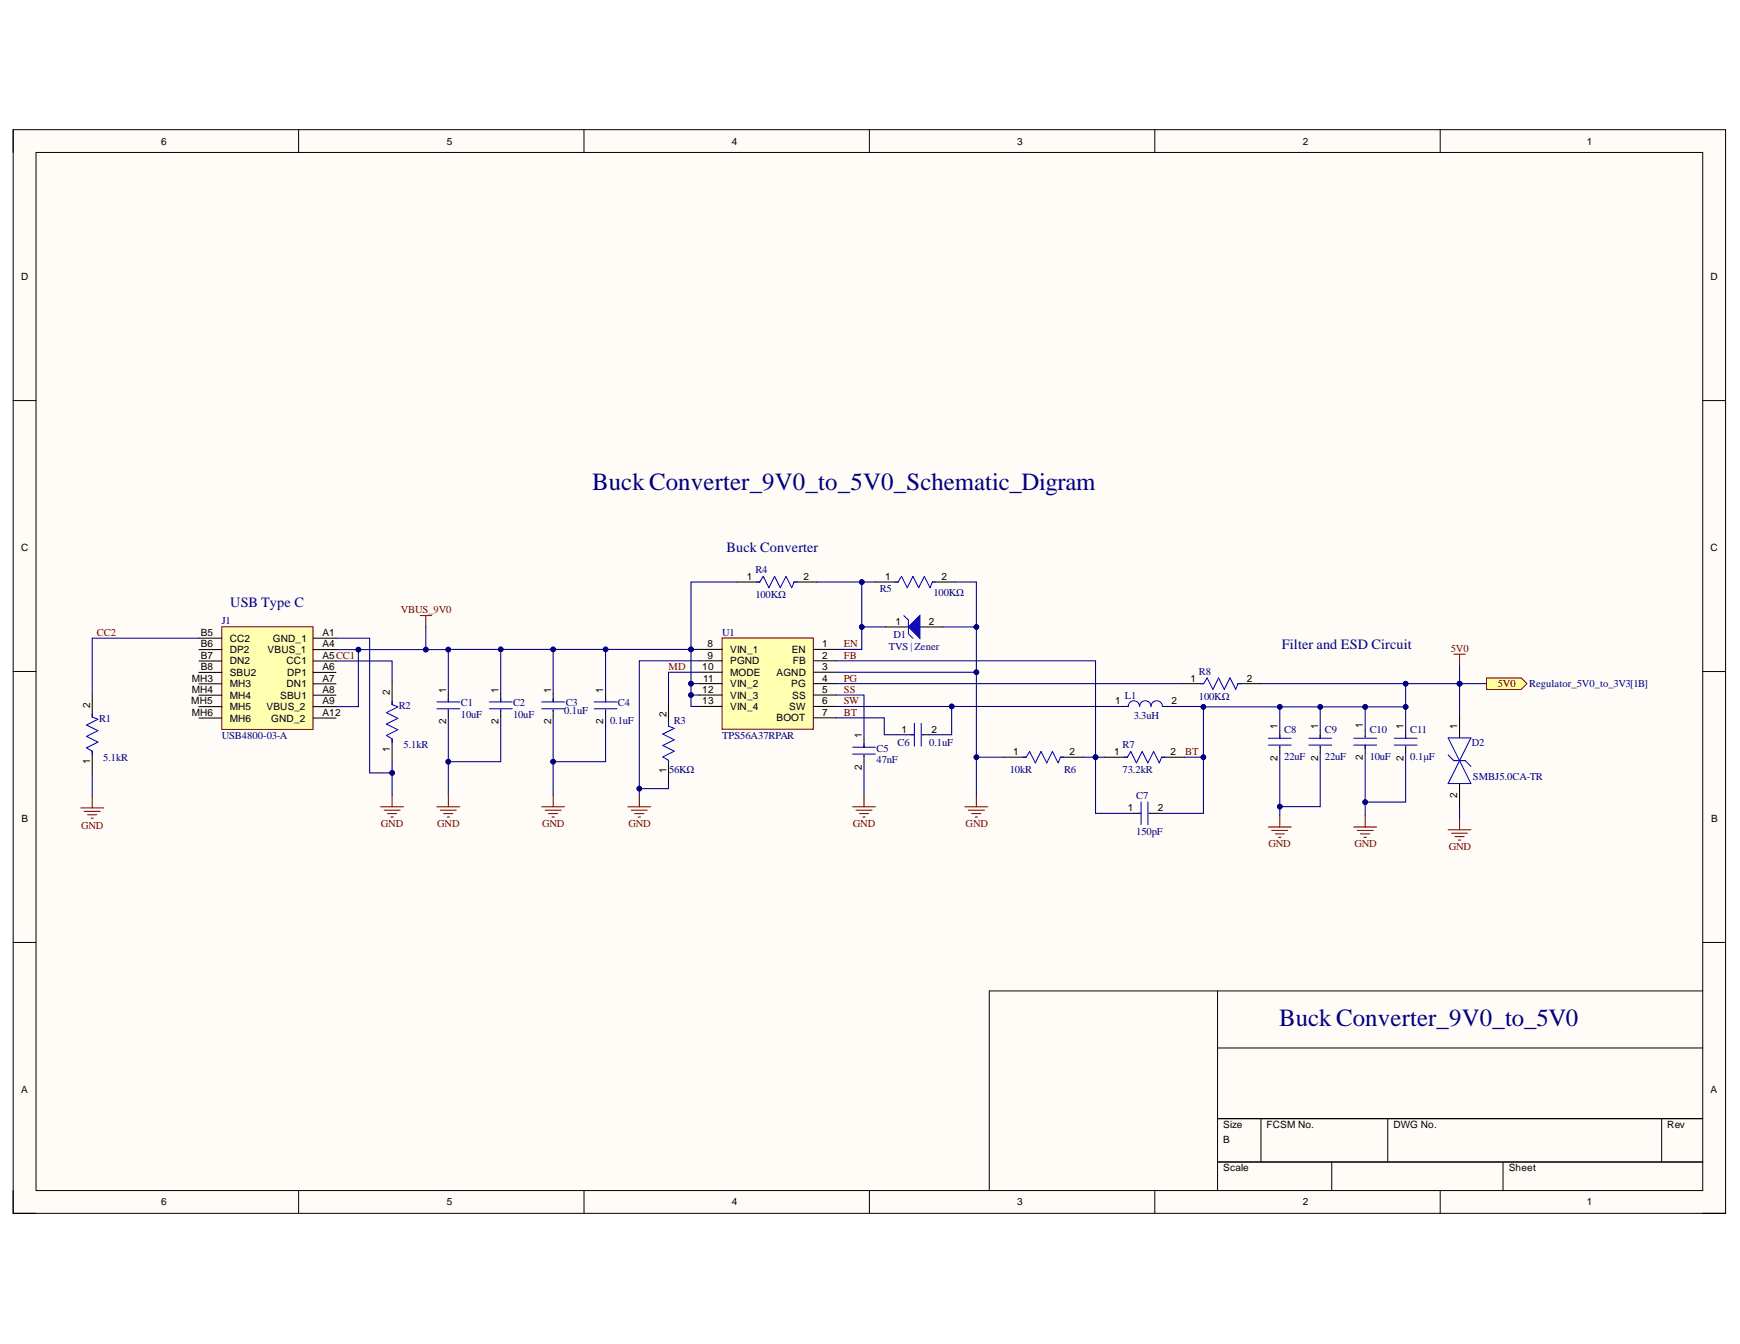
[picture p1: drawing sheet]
<svg xmlns="http://www.w3.org/2000/svg" width="279mm" height="216mm" viewBox="0 0 279 216" stroke-linecap="round" stroke-linejoin="round" font-family="sans-serif">
<defs><g id="words">
<g font-size="4" fill="#000080">
<text x="95.1" y="78.6">Buck Converter_9V0_to_5V0_Schematic_Digram</text>
<text x="205.4" y="164.9">Buck Converter_9V0_to_5V0</text>
</g>
<g font-size="2.3" fill="#000080">
<text x="116.7" y="88.7">Buck Converter</text>
<text x="37" y="97.5">USB Type C</text>
<text x="205.8" y="104.3">Filter and ESD Circuit</text>
</g>
<g font-size="1.7" fill="#000080">
<text x="121.3" y="92.1">R4</text>
<text x="141.3" y="95">R5</text>
<text x="149.9" y="95.7">100KΩ</text>
<text x="35.6" y="100.3">J1</text>
<text x="121.3" y="96.1">100KΩ</text>
<text x="116" y="102.1">U1</text>
<text x="142.7" y="104.4">TVS | Zener</text>
<text x="143.5" y="102.5">D1</text>
<text x="64" y="113.9">R2</text>
<text x="74" y="113.5">C1</text>
<text x="82.4" y="113.5">C2</text>
<text x="90.9" y="113.5">C3</text>
<text x="99.2" y="113.5">C4</text>
<text x="180.6" y="112.2">L1</text>
<text x="192.5" y="112.4">100KΩ</text>
<text x="192.5" y="108.4">R8</text>
<text x="245.6" y="110.4">Regulator_5V0_to_3V3[1B]</text>
<text x="15.9" y="115.9">R1</text>
<text x="35.6" y="118.6">USB4800-03-A</text>
<text x="74" y="115.3">10uF</text>
<text x="82.4" y="115.3">10uF</text>
<text x="90.6" y="114.7">0.1uF</text>
<text x="98" y="116.3">0.1uF</text>
<text x="108.2" y="116.3">R3</text>
<text x="116" y="118.6">TPS56A37RPAR</text>
<text x="144.1" y="119.8">C6</text>
<text x="149.2" y="119.8">0.1uF</text>
<text x="182" y="115.5">3.3uH</text>
<text x="206.2" y="117.7">C8</text>
<text x="212.7" y="117.7">C9</text>
<text x="219.9" y="117.7">C10</text>
<text x="226.4" y="117.7">C11</text>
<text x="236.3" y="119.8">D2</text>
<text x="16.6" y="122.2">5.1kR</text>
<text x="64.8" y="120.2">5.1kR</text>
<text x="107.4" y="124.1">56KΩ</text>
<text x="140.8" y="122.6">47nF</text>
<text x="140.8" y="120.8">C5</text>
<text x="162.2" y="124.1">10kR</text>
<text x="170.9" y="124.1">R6</text>
<text x="180.3" y="124.2">73.2kR</text>
<text x="180.3" y="120.2">R7</text>
<text x="206.2" y="122">22uF</text>
<text x="212.7" y="122">22uF</text>
<text x="219.9" y="122">10uF</text>
<text x="226.4" y="122">0.1μF</text>
<text x="236.5" y="125.3">SMBJ5.0CA-TR</text>
<text x="182.5" y="128.3">C7</text>
<text x="182.5" y="134.1">150pF</text>
</g>
<g font-size="1.7" fill="#800000">
<text x="64.4" y="98.5">VBUS_9V0</text>
<text x="15.6" y="102.1">CC2</text>
<text x="107.3" y="107.6">MD</text>
<text x="135.5" y="103.9">EN</text>
<text x="135.5" y="105.8">FB</text>
<text x="233" y="104.8">5V0</text>
<text x="135.5" y="109.5">PG</text>
<text x="135.5" y="111.3">SS</text>
<text x="135.5" y="113.1">SW</text>
<text x="240.5" y="110.4">5V0</text>
<text x="135.5" y="115">BT</text>
<text x="190.3" y="121.3">BT</text>
<text x="13" y="133.1">GND</text>
<text x="61.2" y="132.9">GND</text>
<text x="70.2" y="132.9">GND</text>
<text x="87" y="132.9">GND</text>
<text x="100.9" y="132.9">GND</text>
<text x="137" y="132.9">GND</text>
<text x="155.1" y="132.9">GND</text>
<text x="203.7" y="136.1">GND</text>
<text x="217.5" y="136.1">GND</text>
<text x="232.6" y="136.6">GND</text>
</g>
<g font-size="1.6">
<text x="25.9" y="23.3">6</text>
<text x="71.7" y="23.3">5</text>
<text x="117.5" y="23.3">4</text>
<text x="163.3" y="23.3">3</text>
<text x="209.2" y="23.3">2</text>
<text x="254.8" y="23.3">1</text>
<text x="3.4" y="45">D</text>
<text x="274.7" y="45">D</text>
<text x="3.4" y="88.5">C</text>
<text x="274.7" y="88.5">C</text>
<text x="119.9" y="93.2">1</text>
<text x="129" y="93.2">2</text>
<text x="142.1" y="93.2">1</text>
<text x="151.2" y="93.2">2</text>
<text x="143.8" y="100.4">1</text>
<text x="149.1" y="100.4">2</text>
<text x="32.2" y="102.1">B5</text>
<text x="32.2" y="104">B6</text>
<text x="32.2" y="105.9">B7</text>
<text x="32.2" y="107.6">B8</text>
<text x="36.9" y="103.1">CC2</text>
<text x="36.9" y="104.9">DP2</text>
<text x="36.9" y="106.7">DN2</text>
<text x="43" y="104.9">VBUS_1</text>
<text x="43.8" y="103.1">GND_1</text>
<text x="46" y="106.7">CC1</text>
<text x="51.8" y="102.1">A1</text>
<text x="51.8" y="104">A4</text>
<text x="51.8" y="105.9">A5CC1</text>
<text x="51.8" y="107.6">A6</text>
<text x="112.8" y="107.6">10</text>
<text x="113.6" y="104">8</text>
<text x="113.6" y="105.8">9</text>
<text x="117.2" y="104.9">VIN_1</text>
<text x="117.2" y="106.7">PGND</text>
<text x="127.1" y="104.9">EN</text>
<text x="127.3" y="106.7">FB</text>
<text x="132" y="104">1</text>
<text x="132" y="105.8">2</text>
<text x="132" y="107.6">3</text>
<text x="14.5" y="113.7" transform="rotate(-90 14.5 113.7)">2</text>
<text x="30.7" y="113.1">MH5</text>
<text x="30.8" y="109.5">MH3</text>
<text x="30.8" y="111.4">MH4</text>
<text x="36.9" y="108.6">SBU2</text>
<text x="36.9" y="110.4">MH3</text>
<text x="36.9" y="112.2">MH4</text>
<text x="45" y="112.2">SBU1</text>
<text x="46" y="110.4">DN1</text>
<text x="46.1" y="108.6">DP1</text>
<text x="51.8" y="109.5">A7</text>
<text x="51.8" y="111.4">A8</text>
<text x="51.8" y="113.1">A9</text>
<text x="62.6" y="111.7" transform="rotate(-90 62.6 111.7)">2</text>
<text x="71.6" y="111.3" transform="rotate(-90 71.6 111.3)">1</text>
<text x="80" y="111.3" transform="rotate(-90 80 111.3)">1</text>
<text x="88.5" y="111.3" transform="rotate(-90 88.5 111.3)">1</text>
<text x="96.9" y="111.3" transform="rotate(-90 96.9 111.3)">1</text>
<text x="112.8" y="111.3">12</text>
<text x="112.8" y="113.1">13</text>
<text x="112.9" y="109.5">11</text>
<text x="117.2" y="108.6">MODE</text>
<text x="117.2" y="110.4">VIN_2</text>
<text x="117.2" y="112.2">VIN_3</text>
<text x="124.7" y="108.6">AGND</text>
<text x="127.1" y="110.4">PG</text>
<text x="127.2" y="112.2">SS</text>
<text x="132" y="109.5">4</text>
<text x="132" y="111.3">5</text>
<text x="132" y="113.1">6</text>
<text x="179.1" y="113.1">1</text>
<text x="188.1" y="113.1">2</text>
<text x="191.2" y="109.5">1</text>
<text x="200.2" y="109.5">2</text>
<text x="30.8" y="115">MH6</text>
<text x="36.9" y="114.1">MH5</text>
<text x="36.9" y="115.9">MH6</text>
<text x="42.8" y="114.1">VBUS_2</text>
<text x="43.6" y="115.9">GND_2</text>
<text x="51.8" y="115">A12</text>
<text x="71.6" y="116.4" transform="rotate(-90 71.6 116.4)">2</text>
<text x="80" y="116.4" transform="rotate(-90 80 116.4)">2</text>
<text x="88.5" y="116.4" transform="rotate(-90 88.5 116.4)">2</text>
<text x="96.9" y="116.4" transform="rotate(-90 96.9 116.4)">2</text>
<text x="107" y="115.2" transform="rotate(-90 107 115.2)">2</text>
<text x="117.2" y="114.1">VIN_4</text>
<text x="124.7" y="115.8">BOOT</text>
<text x="126.7" y="114.1">SW</text>
<text x="132" y="115">7</text>
<text x="138.4" y="118.6" transform="rotate(-90 138.4 118.6)">1</text>
<text x="144.7" y="117.7">1</text>
<text x="149.6" y="117.7">2</text>
<text x="205.1" y="117.1" transform="rotate(-90 205.1 117.1)">1</text>
<text x="211.6" y="117.1" transform="rotate(-90 211.6 117.1)">1</text>
<text x="218.8" y="116.9" transform="rotate(-90 218.8 116.9)">1</text>
<text x="225.3" y="117.1" transform="rotate(-90 225.3 117.1)">1</text>
<text x="234" y="117" transform="rotate(-90 234 117)">1</text>
<text x="14.5" y="122.8" transform="rotate(-90 14.5 122.8)">1</text>
<text x="62.6" y="120.8" transform="rotate(-90 62.6 120.8)">1</text>
<text x="107" y="124.2" transform="rotate(-90 107 124.2)">1</text>
<text x="138.4" y="123.6" transform="rotate(-90 138.4 123.6)">2</text>
<text x="162.7" y="121.3">1</text>
<text x="171.7" y="121.3">2</text>
<text x="178.9" y="121.3">1</text>
<text x="188" y="121.3">2</text>
<text x="205.1" y="122.2" transform="rotate(-90 205.1 122.2)">2</text>
<text x="211.6" y="122.2" transform="rotate(-90 211.6 122.2)">2</text>
<text x="218.8" y="122" transform="rotate(-90 218.8 122)">2</text>
<text x="225.3" y="122.2" transform="rotate(-90 225.3 122.2)">2</text>
<text x="3.5" y="132">B</text>
<text x="181.1" y="130.3">1</text>
<text x="185.9" y="130.3">2</text>
<text x="234" y="128.2" transform="rotate(-90 234 128.2)">2</text>
<text x="274.7" y="132">B</text>
<text x="3.4" y="175.5">A</text>
<text x="274.7" y="175.5">A</text>
<text x="196.4" y="181.2">Size</text>
<text x="196.4" y="183.6">B</text>
<text x="203.4" y="181.2">FCSM No.</text>
<text x="223.7" y="181.2">DWG No.</text>
<text x="267.7" y="181.2">Rev</text>
<text x="196.4" y="188.1">Scale</text>
<text x="242.3" y="188.1">Sheet</text>
<text x="25.9" y="193.6">6</text>
<text x="71.7" y="193.6">5</text>
<text x="117.5" y="193.6">4</text>
<text x="163.3" y="193.6">3</text>
<text x="209.2" y="193.6">2</text>
<text x="254.8" y="193.6">1</text>
</g>
</g></defs>
<path d="M2.1 20.8h275v174.1h-275z" fill-rule="evenodd" fill="#fffcf8"/>
<path d="M2.1 20.8h275v174.1h-275z" fill="none" stroke="#000" stroke-width=".16"/>
<path d="M5.8 24.5h267.6v166.8h-267.6z" fill-rule="evenodd" fill="#fffcf8"/>
<g fill="none" stroke="#000" stroke-width=".16">
<path d="M2.1 20.8v3.7M5.8 24.5h267.6v166.8h-267.6zM47.9 20.8v3.7M93.8 20.8v3.7M139.6 20.8v3.7M185.4 20.8v3.7M231.3 20.8v3.7M2.1 64.4h3.7M273.4 64.4h3.7M2.1 107.9h3.7M273.4 107.9h3.7M2.1 151.4h3.7"/>
<path d="M195.5 159.2v32.1M273.4 151.4h3.7M273.4 159.2h-114.5v32.1M195.5 168.3h77.9M195.5 179.7h77.9M202.5 179.7v7M222.8 179.7v7M266.8 179.7v7M2.1 191.3v3.6h3.7M48 191.3v3.6M93.8 191.3v3.6M139.6 191.3v3.6"/>
<path d="M185.4 191.3v3.6M195.5 186.7h77.9M213.8 186.7v4.6M231.3 191.3v3.6M241.3 186.7v4.6M273.4 194.9h3.7"/>
</g>
<path d="M115.9 102.5h14.7v14.6h-14.7z" fill-rule="evenodd" fill="#ffffb0"/>
<path d="M115.9 102.5h14.7v14.6h-14.7z" fill="none" stroke="#800000" stroke-width=".17"/>
<g fill="none" stroke="#000" stroke-width=".17">
<path d="M112.3 104.3h3.6M112.3 106.2h3.6M112.3 108h3.6M112.3 109.8h3.6M112.3 111.7h3.6M112.3 113.5h3.6M130.6 104.3h3.7M130.6 106.2h3.7M130.6 108h3.7M130.6 109.8h3.7M130.6 111.7h3.7M130.6 113.5h3.7"/>
<path d="M130.6 115.3h3.7"/>
</g>
<path d="M35.6 100.7h14.7v16.5h-14.7z" fill-rule="evenodd" fill="#ffffb0"/>
<path d="M35.6 100.7h14.7v16.5h-14.7z" fill="none" stroke="#800000" stroke-width=".17"/>
<g fill="none" stroke="#000" stroke-width=".17">
<path d="M118.3 93.5h3.7M127.5 93.5h3.7M140.5 93.5h3.7M149.7 93.5h3.7M14.8 111.5v3.7M31.9 102.5h3.7M31.9 104.4h3.7M31.9 106.2h3.7M31.9 108h3.7M31.9 109.8h3.7M31.9 111.7h3.7M31.9 113.5h3.7"/>
<path d="M31.9 115.3h3.7M50.3 102.5h3.6M50.3 104.4h3.6M50.3 106.2h3.6M50.3 108h3.6M50.3 109.8h3.6M50.3 111.7h3.6M50.3 113.5h3.6M50.3 115.3h3.6M63 109.5v3.7M63 118.7v3.7M72 111.5v1.3"/>
<path d="M72 114v1.1M80.4 111.5v1.3M80.4 114v1.1M88.8 111.5v1.3M88.8 114v1.1M97.2 111.5v1.3M97.2 114v1.1M107.3 113v3.6M138.7 118.7v1.3M142.2 100.7h3.7M147.7 100.7h3.7M205.5 117.3v1.3"/>
<path d="M205.5 119.9v1.1M212 117.3v1.3M212 119.9v1.1M219.2 117.3v1.1M219.2 119.7v1.3M225.7 117.3v1.3M225.7 119.9v1.1M14.8 120.7v3.6M107.3 122.1v3.7M138.7 121.3v1.1M161.1 121.6h3.7M170.3 121.6h3.6"/>
<path d="M177.4 121.6h3.6M181.9 130.7h1.3M184.5 130.7h1.1M186.5 121.6h3.7"/>
</g>
<g fill="none" stroke="#00f" stroke-width=".17">
<path d="M121.4 93.5h.6l.6-.9 .9 1.8 .9-1.8 .9 1.8 .9-1.8 .9 1.8 .4-.9h.5M143.7 93.5h.5l.6-.9 .9 1.8 .9-1.8 .9 1.8 .9-1.8 .9 1.8 .4-.9h.6M14.8 114.6v.6l.9 .3-1.8 1 1.8 .9-1.8 .9 1.8 .9-1.8 .9 .9 .6v.5M63 112.6v.6l.9 .4-1.9 .9 1.9 .9-1.9 .9 1.9 .9-1.9 .9 1 .6v.5M70.2 112.8h3.6M70.2 113.9h3.6M72 112.2v.6M72 114v.2M78.6 112.8h3.6M78.6 113.9h3.6M80.4 112.2v.6M80.4 114v.2"/>
<path d="M87 112.8h3.7M87 113.9h3.7M88.8 112.2v.6M88.8 114v.2M95.4 112.8h3.7M95.4 113.9h3.7M97.2 112.2v.6M97.2 114v.2M107.3 116.1v.5l1 .4-1.9 .9 1.9 .9-1.9 1 1.9 .9-1.9 .9 .9 .5v.6M138.7 119.5v.5M203.7 118.6h3.6M203.7 119.7h3.6"/>
<path d="M205.5 118v.6M205.5 119.9v.2M210.2 118.6h3.6M210.2 119.7h3.6M212 118v.6M212 119.9v.2M217.4 118.6h3.6M217.4 119.7h3.6M219.2 118.2v.2M219.2 119.7v.5M223.9 118.6h3.6M223.9 119.7h3.6"/>
<path d="M225.7 118v.6M225.7 119.9v.2M136.9 120h3.7M136.9 121.1h3.7M138.7 121.3v.2M164.2 121.6h.6l.5-.9 .9 1.9 1-1.9 .9 1.9 .9-1.9 .9 1.9 .4-1h.5M180.5 121.6h.5l.6-.9 .9 1.9 .9-1.9 .9 1.9 .9-1.9 1 1.9 .3-1h.6M182.7 130.7h.5M183.2 128.8v3.7M184.3 128.8v3.7M184.5 130.7h.2"/>
</g>
<path d="M145.9 100.7l1.8-1.8v3.6z" fill="#00f"/>
<path d="M145.1 98.9l.8 .7v2.2l.7 .7M145.9 100.7l1.8-1.8v3.6zM146.3 118h.5M146.8 116.2v3.7M147.9 116.2v3.7M148.1 118h.2M192.7 109.8h.6l.5-.9 1 1.8 .9-1.8 .9 1.8 .9-1.8 .9 1.8 .4-.9h.5M232.5 118.5h3.7l-3.7 7.4h3.7zM232.5 121.3l.9 .9h1.9l.9 .9" fill="none" stroke="#00f" stroke-width=".17"/>
<path d="M145.5 118h1.3M148.1 118h1.1M189.6 109.8h3.7M198.8 109.8h3.7M234.4 114.9v3.6M234.4 125.9v3.6" fill="none" stroke="#000" stroke-width=".17"/>
<g fill="none" stroke="#800000" stroke-width=".17">
<path d="M67.5 98.9h1.8M68.4 98.9v1.8M233.4 105.1h1.9M234.4 105.1v1.8M13 129.8h3.6M13.5 130.3h2.6M14.1 130.9h1.4M14.6 131.4h.4M14.8 127.9v1.9M61.1 129.6h3.7M61.7 130.1h2.5M62.2 130.7h1.5"/>
<path d="M62.8 131.2h.3M63 127.8v1.8M70.2 129.6h3.6M70.7 130.1h2.6M71.3 130.7h1.4M71.8 131.2h.4M72 127.8v1.8M87 129.6h3.7M87.5 130.1h2.6M88.1 130.7h1.5M88.6 131.2h.4M88.8 127.8v1.8"/>
<path d="M100.8 129.6h3.7M101.4 130.1h2.5M101.9 130.7h1.5M102.5 131.2h.3M102.7 127.8v1.8M136.9 129.6h3.7M137.5 130.1h2.5M138 130.7h1.5M138.6 131.2h.3M138.7 127.8v1.8M154.9 129.6h3.7M155.5 130.1h2.6"/>
<path d="M156 130.7h1.5M156.6 131.2h.4M156.8 127.8v1.8M203.7 132.9h3.6M204.2 133.4h2.6M204.8 134h1.4M205.3 134.5h.4M205.5 131v1.9M217.4 132.9h3.6M217.9 133.4h2.6M218.5 134h1.4M219 134.5h.4"/>
<path d="M219.2 131v1.9M232.5 133.3h3.7M233.1 133.8h2.5M233.6 134.4h1.5M234.2 134.9h.3M234.4 131.5v1.8"/>
</g>
<path d="M238.7 108.9h5.6l.9 .9-.9 .9h-5.6z" fill-rule="evenodd" fill="#ffff80"/>
<path d="M238.7 108.9h5.6l.9 .9-.9 .9h-5.6z" fill="none" stroke="#800000" stroke-width=".16"/>
<path d="M180.2 113.5h1M186.7 113.5h.9" fill="none" stroke="#000" stroke-width=".17"/>
<path d="M180.8 113.5h.4a.91 .91 0 0 1 .9-.9 .91 .91 0 0 1 .9 .9 .91 .91 0 0 1 .9-.9 .91 .91 0 0 1 .9 .9 .92 .92 0 0 1 .9-.9 .92 .92 0 0 1 1 .9h.1" fill="none" stroke="#00f" stroke-width=".17"/>
<path d="M31.9 102.5h-17.1v9M14.8 124.3v3.6M63 124.2v3.6" fill="none" stroke="#000080" stroke-width=".17"/>
<circle cx="63" cy="124.2" r=".37" fill="#000080"/>
<circle cx="63" cy="124.2" r=".37" fill="none" stroke="#000080" stroke-width=".16"/>
<path d="M53.9 106.2h9.1v3.3M53.9 102.5h5.5v21.7h3.6v-1.8" fill="none" stroke="#000080" stroke-width=".17"/>
<circle cx="63" cy="124.2" r=".37" fill="#000080"/>
<circle cx="63" cy="124.2" r=".37" fill="none" stroke="#000080" stroke-width=".16"/>
<path d="M53.9 104.4h3.6v9.1h-3.6" fill="none" stroke="#000080" stroke-width=".17"/>
<circle cx="57.6" cy="104.3" r=".37" fill="#000080"/>
<circle cx="57.6" cy="104.3" r=".37" fill="none" stroke="#000080" stroke-width=".16"/>
<path d="M72 104.4l8.4-.1v7.2" fill="none" stroke="#000080" stroke-width=".17"/>
<circle cx="72" cy="104.3" r=".37" fill="#000080"/>
<circle cx="72" cy="104.3" r=".37" fill="none" stroke="#000080" stroke-width=".16"/>
<circle cx="80.4" cy="104.3" r=".36" fill="#000080"/>
<circle cx="80.4" cy="104.3" r=".36" fill="none" stroke="#000080" stroke-width=".16"/>
<path d="M80.4 115.1v7.3h-8.4v5.4" fill="none" stroke="#000080" stroke-width=".17"/>
<circle cx="72" cy="122.4" r=".37" fill="#000080"/>
<circle cx="72" cy="122.4" r=".37" fill="none" stroke="#000080" stroke-width=".16"/>
<path d="M72 115.1v7.3" fill="none" stroke="#000080" stroke-width=".17"/>
<circle cx="72" cy="122.4" r=".37" fill="#000080"/>
<circle cx="72" cy="122.4" r=".37" fill="none" stroke="#000080" stroke-width=".16"/>
<path d="M97.2 115.1v7.3h-8.4" fill="none" stroke="#000080" stroke-width=".17"/>
<circle cx="88.8" cy="122.4" r=".37" fill="#000080"/>
<circle cx="88.8" cy="122.4" r=".37" fill="none" stroke="#000080" stroke-width=".16"/>
<path d="M88.8 104.3v7.2" fill="none" stroke="#000080" stroke-width=".17"/>
<circle cx="88.8" cy="104.3" r=".37" fill="#000080"/>
<circle cx="88.8" cy="104.3" r=".37" fill="none" stroke="#000080" stroke-width=".16"/>
<path d="M97.2 104.3v7.2" fill="none" stroke="#000080" stroke-width=".17"/>
<circle cx="97.2" cy="104.3" r=".37" fill="#000080"/>
<circle cx="97.2" cy="104.3" r=".37" fill="none" stroke="#000080" stroke-width=".16"/>
<path d="M138.4 93.5v7.2h3.8" fill="none" stroke="#000080" stroke-width=".17"/>
<circle cx="138.4" cy="93.5" r=".37" fill="#000080"/>
<circle cx="138.4" cy="93.5" r=".37" fill="none" stroke="#000080" stroke-width=".16"/>
<circle cx="138.4" cy="100.7" r=".37" fill="#000080"/>
<circle cx="138.4" cy="100.7" r=".37" fill="none" stroke="#000080" stroke-width=".16"/>
<path d="M118.3 93.5h-7.3v10.8" fill="none" stroke="#000080" stroke-width=".17"/>
<circle cx="111" cy="104.3" r=".36" fill="#000080"/>
<circle cx="111" cy="104.3" r=".36" fill="none" stroke="#000080" stroke-width=".16"/>
<path d="M111 104.3v5.5h1.3" fill="none" stroke="#000080" stroke-width=".17"/>
<circle cx="111" cy="104.3" r=".36" fill="#000080"/>
<circle cx="111" cy="104.3" r=".36" fill="none" stroke="#000080" stroke-width=".16"/>
<circle cx="111" cy="109.8" r=".37" fill="#000080"/>
<circle cx="111" cy="109.8" r=".37" fill="none" stroke="#000080" stroke-width=".16"/>
<path d="M111 109.8v1.9h1.3" fill="none" stroke="#000080" stroke-width=".17"/>
<circle cx="111" cy="109.8" r=".37" fill="#000080"/>
<circle cx="111" cy="109.8" r=".37" fill="none" stroke="#000080" stroke-width=".16"/>
<circle cx="111" cy="111.7" r=".36" fill="#000080"/>
<circle cx="111" cy="111.7" r=".36" fill="none" stroke="#000080" stroke-width=".16"/>
<path d="M153.4 93.5h3.4v7.2h-5.4" fill="none" stroke="#000080" stroke-width=".17"/>
<circle cx="156.8" cy="100.7" r=".37" fill="#000080"/>
<circle cx="156.8" cy="100.7" r=".37" fill="none" stroke="#000080" stroke-width=".16"/>
<path d="M112.3 108h-5v5M138.4 100.7v3.6h-4.1" fill="none" stroke="#000080" stroke-width=".17"/>
<circle cx="138.4" cy="100.7" r=".37" fill="#000080"/>
<circle cx="138.4" cy="100.7" r=".37" fill="none" stroke="#000080" stroke-width=".16"/>
<path d="M68.4 100.7v3.7" fill="none" stroke="#000080" stroke-width=".17"/>
<circle cx="68.4" cy="104.3" r=".37" fill="#000080"/>
<circle cx="68.4" cy="104.3" r=".37" fill="none" stroke="#000080" stroke-width=".16"/>
<path d="M134.3 111.7h4.4v7M138.7 122.4v5.4M175.9 121.6v9.1h6" fill="none" stroke="#000080" stroke-width=".17"/>
<circle cx="175.9" cy="121.6" r=".37" fill="#000080"/>
<circle cx="175.9" cy="121.6" r=".37" fill="none" stroke="#000080" stroke-width=".16"/>
<path d="M190.2 121.6h3v9.1h-7.6" fill="none" stroke="#000080" stroke-width=".17"/>
<circle cx="193.2" cy="121.6" r=".37" fill="#000080"/>
<circle cx="193.2" cy="121.6" r=".37" fill="none" stroke="#000080" stroke-width=".16"/>
<path d="M156.8 121.6v6.2" fill="none" stroke="#000080" stroke-width=".17"/>
<circle cx="156.8" cy="121.6" r=".37" fill="#000080"/>
<circle cx="156.8" cy="121.6" r=".37" fill="none" stroke="#000080" stroke-width=".16"/>
<path d="M111 111.7v1.8h1.3" fill="none" stroke="#000080" stroke-width=".17"/>
<circle cx="111" cy="111.7" r=".36" fill="#000080"/>
<circle cx="111" cy="111.7" r=".36" fill="none" stroke="#000080" stroke-width=".16"/>
<path d="M134.3 115.3h7.7v2.7h3.5M152.8 113.5v4.5h-3.6" fill="none" stroke="#000080" stroke-width=".17"/>
<circle cx="152.8" cy="113.5" r=".37" fill="#000080"/>
<circle cx="152.8" cy="113.5" r=".37" fill="none" stroke="#000080" stroke-width=".16"/>
<path d="M134.3 106.2h41.6v15.4" fill="none" stroke="#000080" stroke-width=".17"/>
<circle cx="175.9" cy="121.6" r=".37" fill="#000080"/>
<circle cx="175.9" cy="121.6" r=".37" fill="none" stroke="#000080" stroke-width=".16"/>
<path d="M156.8 108v13.6h4.3" fill="none" stroke="#000080" stroke-width=".17"/>
<circle cx="156.8" cy="121.6" r=".37" fill="#000080"/>
<circle cx="156.8" cy="121.6" r=".37" fill="none" stroke="#000080" stroke-width=".16"/>
<circle cx="156.8" cy="108" r=".37" fill="#000080"/>
<circle cx="156.8" cy="108" r=".37" fill="none" stroke="#000080" stroke-width=".16"/>
<path d="M156.8 100.7v7.3h-22.5" fill="none" stroke="#000080" stroke-width=".17"/>
<circle cx="156.8" cy="108" r=".37" fill="#000080"/>
<circle cx="156.8" cy="108" r=".37" fill="none" stroke="#000080" stroke-width=".16"/>
<circle cx="156.8" cy="100.7" r=".37" fill="#000080"/>
<circle cx="156.8" cy="100.7" r=".37" fill="none" stroke="#000080" stroke-width=".16"/>
<path d="M212 121v8.6h-6.5v1.4" fill="none" stroke="#000080" stroke-width=".17"/>
<circle cx="205.5" cy="129.6" r=".37" fill="#000080"/>
<circle cx="205.5" cy="129.6" r=".37" fill="none" stroke="#000080" stroke-width=".16"/>
<path d="M205.5 121v8.6" fill="none" stroke="#000080" stroke-width=".17"/>
<circle cx="205.5" cy="129.6" r=".37" fill="#000080"/>
<circle cx="205.5" cy="129.6" r=".37" fill="none" stroke="#000080" stroke-width=".16"/>
<path d="M225.7 121v7.8h-6.5" fill="none" stroke="#000080" stroke-width=".17"/>
<circle cx="219.2" cy="128.9" r=".37" fill="#000080"/>
<circle cx="219.2" cy="128.9" r=".37" fill="none" stroke="#000080" stroke-width=".16"/>
<path d="M134.3 109.8h55.3M107.3 125.8v.9h-4.6M234.4 129.5v2" fill="none" stroke="#000080" stroke-width=".17"/>
<circle cx="102.7" cy="126.7" r=".37" fill="#000080"/>
<circle cx="102.7" cy="126.7" r=".37" fill="none" stroke="#000080" stroke-width=".16"/>
<path d="M225.7 109.8h8.7" fill="none" stroke="#000080" stroke-width=".17"/>
<circle cx="225.7" cy="109.8" r=".37" fill="#000080"/>
<circle cx="225.7" cy="109.8" r=".37" fill="none" stroke="#000080" stroke-width=".16"/>
<circle cx="234.4" cy="109.8" r=".37" fill="#000080"/>
<circle cx="234.4" cy="109.8" r=".37" fill="none" stroke="#000080" stroke-width=".16"/>
<path d="M234.4 109.8h4.3" fill="none" stroke="#000080" stroke-width=".17"/>
<circle cx="234.4" cy="109.8" r=".37" fill="#000080"/>
<circle cx="234.4" cy="109.8" r=".37" fill="none" stroke="#000080" stroke-width=".16"/>
<path d="M57.5 104.4h14.5v7.1" fill="none" stroke="#000080" stroke-width=".17"/>
<circle cx="57.6" cy="104.3" r=".37" fill="#000080"/>
<circle cx="57.6" cy="104.3" r=".37" fill="none" stroke="#000080" stroke-width=".16"/>
<circle cx="68.4" cy="104.3" r=".37" fill="#000080"/>
<circle cx="68.4" cy="104.3" r=".37" fill="none" stroke="#000080" stroke-width=".16"/>
<circle cx="72" cy="104.3" r=".37" fill="#000080"/>
<circle cx="72" cy="104.3" r=".37" fill="none" stroke="#000080" stroke-width=".16"/>
<path d="M80.4 104.3h31.9" fill="none" stroke="#000080" stroke-width=".17"/>
<circle cx="80.4" cy="104.3" r=".36" fill="#000080"/>
<circle cx="80.4" cy="104.3" r=".36" fill="none" stroke="#000080" stroke-width=".16"/>
<circle cx="88.8" cy="104.3" r=".37" fill="#000080"/>
<circle cx="88.8" cy="104.3" r=".37" fill="none" stroke="#000080" stroke-width=".16"/>
<circle cx="97.2" cy="104.3" r=".37" fill="#000080"/>
<circle cx="97.2" cy="104.3" r=".37" fill="none" stroke="#000080" stroke-width=".16"/>
<circle cx="111" cy="104.3" r=".36" fill="#000080"/>
<circle cx="111" cy="104.3" r=".36" fill="none" stroke="#000080" stroke-width=".16"/>
<path d="M112.3 106.2h-9.6v21.6" fill="none" stroke="#000080" stroke-width=".17"/>
<circle cx="102.7" cy="126.7" r=".37" fill="#000080"/>
<circle cx="102.7" cy="126.7" r=".37" fill="none" stroke="#000080" stroke-width=".16"/>
<path d="M131.2 93.5h9.3" fill="none" stroke="#000080" stroke-width=".17"/>
<circle cx="138.4" cy="93.5" r=".37" fill="#000080"/>
<circle cx="138.4" cy="93.5" r=".37" fill="none" stroke="#000080" stroke-width=".16"/>
<path d="M134.3 113.5h45.9" fill="none" stroke="#000080" stroke-width=".17"/>
<circle cx="152.8" cy="113.5" r=".37" fill="#000080"/>
<circle cx="152.8" cy="113.5" r=".37" fill="none" stroke="#000080" stroke-width=".16"/>
<path d="M173.9 121.6h3.5" fill="none" stroke="#000080" stroke-width=".17"/>
<circle cx="175.9" cy="121.6" r=".37" fill="#000080"/>
<circle cx="175.9" cy="121.6" r=".37" fill="none" stroke="#000080" stroke-width=".16"/>
<path d="M202.5 109.8h23.2v7.5" fill="none" stroke="#000080" stroke-width=".17"/>
<circle cx="225.7" cy="109.8" r=".37" fill="#000080"/>
<circle cx="225.7" cy="109.8" r=".37" fill="none" stroke="#000080" stroke-width=".16"/>
<circle cx="225.7" cy="113.6" r=".37" fill="#000080"/>
<circle cx="225.7" cy="113.6" r=".37" fill="none" stroke="#000080" stroke-width=".16"/>
<path d="M88.8 115.1v12.7" fill="none" stroke="#000080" stroke-width=".17"/>
<circle cx="88.8" cy="122.4" r=".37" fill="#000080"/>
<circle cx="88.8" cy="122.4" r=".37" fill="none" stroke="#000080" stroke-width=".16"/>
<path d="M219.2 121v10" fill="none" stroke="#000080" stroke-width=".17"/>
<circle cx="219.2" cy="128.9" r=".37" fill="#000080"/>
<circle cx="219.2" cy="128.9" r=".37" fill="none" stroke="#000080" stroke-width=".16"/>
<path d="M234.4 106.9v8" fill="none" stroke="#000080" stroke-width=".17"/>
<circle cx="234.4" cy="109.8" r=".37" fill="#000080"/>
<circle cx="234.4" cy="109.8" r=".37" fill="none" stroke="#000080" stroke-width=".16"/>
<path d="M193.2 113.6v8" fill="none" stroke="#000080" stroke-width=".17"/>
<circle cx="193.2" cy="121.6" r=".37" fill="#000080"/>
<circle cx="193.2" cy="121.6" r=".37" fill="none" stroke="#000080" stroke-width=".16"/>
<circle cx="193.2" cy="113.6" r=".37" fill="#000080"/>
<circle cx="193.2" cy="113.6" r=".37" fill="none" stroke="#000080" stroke-width=".16"/>
<path d="M205.5 113.6h6.5" fill="none" stroke="#000080" stroke-width=".17"/>
<circle cx="205.5" cy="113.6" r=".37" fill="#000080"/>
<circle cx="205.5" cy="113.6" r=".37" fill="none" stroke="#000080" stroke-width=".16"/>
<circle cx="212" cy="113.6" r=".37" fill="#000080"/>
<circle cx="212" cy="113.6" r=".37" fill="none" stroke="#000080" stroke-width=".16"/>
<path d="M219.2 113.6h6.5" fill="none" stroke="#000080" stroke-width=".17"/>
<circle cx="219.2" cy="113.6" r=".37" fill="#000080"/>
<circle cx="219.2" cy="113.6" r=".37" fill="none" stroke="#000080" stroke-width=".16"/>
<circle cx="225.7" cy="113.6" r=".37" fill="#000080"/>
<circle cx="225.7" cy="113.6" r=".37" fill="none" stroke="#000080" stroke-width=".16"/>
<path d="M187.6 113.5l17.9 .1v3.7" fill="none" stroke="#000080" stroke-width=".17"/>
<circle cx="193.2" cy="113.6" r=".37" fill="#000080"/>
<circle cx="193.2" cy="113.6" r=".37" fill="none" stroke="#000080" stroke-width=".16"/>
<circle cx="205.5" cy="113.6" r=".37" fill="#000080"/>
<circle cx="205.5" cy="113.6" r=".37" fill="none" stroke="#000080" stroke-width=".16"/>
<path d="M212 117.3v-3.7h7.2v3.7" fill="none" stroke="#000080" stroke-width=".17"/>
<circle cx="212" cy="113.6" r=".37" fill="#000080"/>
<circle cx="212" cy="113.6" r=".37" fill="none" stroke="#000080" stroke-width=".16"/>
<circle cx="219.2" cy="113.6" r=".37" fill="#000080"/>
<circle cx="219.2" cy="113.6" r=".37" fill="none" stroke="#000080" stroke-width=".16"/>
<use href="#words"/>
</svg>
